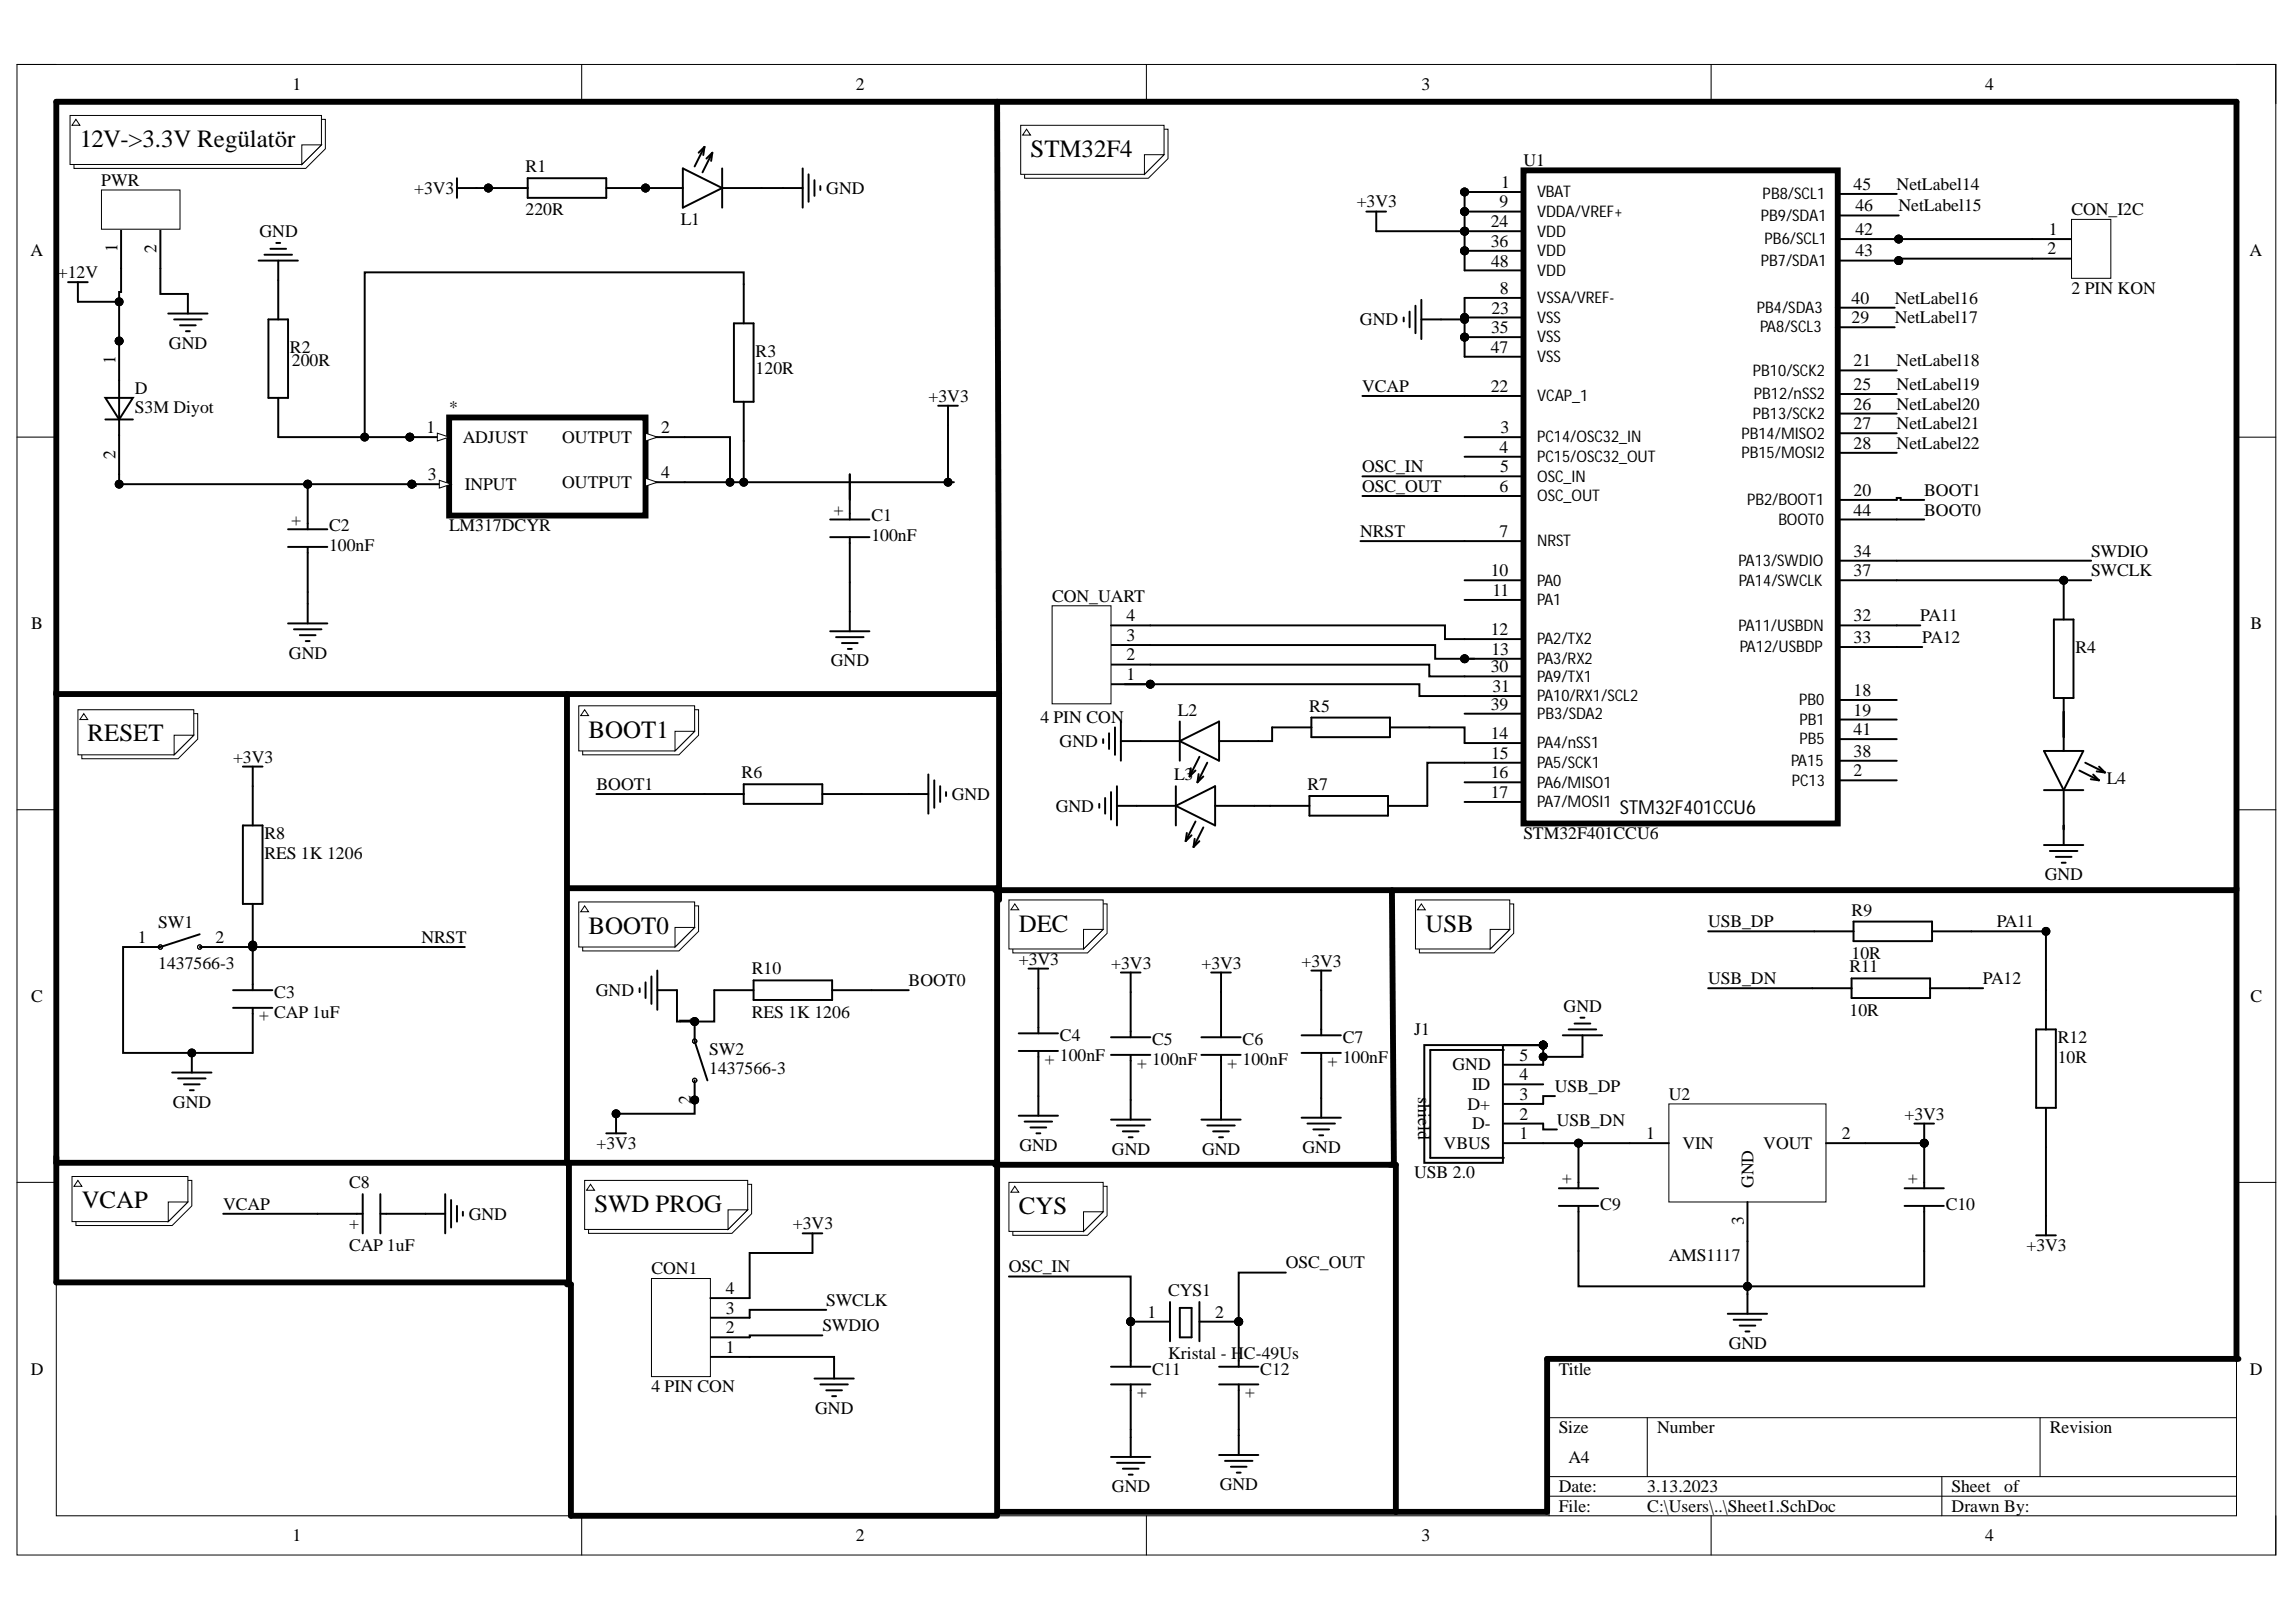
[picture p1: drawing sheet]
<svg xmlns="http://www.w3.org/2000/svg" width="297mm" height="210mm" viewBox="0 0 297 210" stroke-linecap="round" stroke-linejoin="round" font-family="sans-serif">
<defs><g id="words">
<g font-size="3.2">
<text x="10.3" y="19">12V-&gt;3.3V Regülatör</text>
<text x="133.3" y="20.3">STM32F4</text>
<text x="11.3" y="95.9">RESET</text>
<text x="76.2" y="95.4">BOOT1</text>
<text x="76.2" y="120.8">BOOT0</text>
<text x="131.8" y="120.6">DEC</text>
<text x="184.4" y="120.6">USB</text>
<text x="10.6" y="156.3">VCAP</text>
<text x="76.9" y="156.8">SWD PROG</text>
<text x="131.8" y="157.1">CYS</text>
</g>
<text font-size="2.5" x="209.6" y="105.4">STM32F401CCU6</text>
<g font-size="2.3">
<text x="37.8" y="11.6">1</text>
<text x="110.7" y="11.6">2</text>
<text x="183.9" y="11.6">3</text>
<text x="256.8" y="11.6">4</text>
<text x="68" y="22.3">R1</text>
<text x="197.1" y="21.5">U1</text>
<text x="13.1" y="24.1">PWR</text>
<text x="53.6" y="25.1">+3V3</text>
<text x="68" y="27.9">220R</text>
<text x="88.1" y="29.1">L1</text>
<text x="106.9" y="25.1">GND</text>
<text x="175.5" y="26.9">+3V3</text>
<text x="192.9" y="29.4">24</text>
<text x="194" y="26.9">9</text>
<text x="194.2" y="24.3">1</text>
<text x="239.8" y="24.6">45</text>
<text x="240" y="27.4">46</text>
<text x="245.4" y="24.6">NetLabel14</text>
<text x="245.6" y="27.4">NetLabel15</text>
<text x="268" y="27.9">CON_I2C</text>
<text x="3.9" y="33.2">A</text>
<text x="15.2" y="32.6" transform="rotate(-90 15.2 32.6)">1</text>
<text x="20.3" y="32.7" transform="rotate(-90 20.3 32.7)">2</text>
<text x="33.6" y="30.7">GND</text>
<text x="192.9" y="31.9">36</text>
<text x="192.9" y="34.5">48</text>
<text x="240" y="30.4">42</text>
<text x="240" y="33.2">43</text>
<text x="264.9" y="32.9">2</text>
<text x="265.1" y="30.4">1</text>
<text x="291" y="33.2">A</text>
<text x="7.5" y="36">+12V</text>
<text x="192.9" y="40.6">23</text>
<text x="194" y="38">8</text>
<text x="239.5" y="41.8">29</text>
<text x="239.5" y="39.3">40</text>
<text x="245.1" y="39.3">NetLabel16</text>
<text x="245.1" y="41.8">NetLabel17</text>
<text x="268" y="38">2 PIN KON</text>
<text x="14.9" y="47.2" transform="rotate(-90 14.9 47.2)">1</text>
<text x="21.9" y="45.1">GND</text>
<text x="37.5" y="45.6">R2</text>
<text x="37.8" y="47.4">200R</text>
<text x="97.8" y="46.2">R3</text>
<text x="175.9" y="42.1">GND</text>
<text x="192.9" y="45.6">47</text>
<text x="192.9" y="43.1">35</text>
<text x="239.8" y="47.4">21</text>
<text x="245.4" y="47.4">NetLabel18</text>
<text x="17.5" y="51">D</text>
<text x="17.5" y="53.5">S3M Diyot</text>
<text x="58.1" y="53.5">*</text>
<text x="97.8" y="48.4">120R</text>
<text x="120.1" y="52">+3V3</text>
<text x="176.2" y="50.7">VCAP</text>
<text x="192.9" y="50.7">22</text>
<text x="239.8" y="50.5">25</text>
<text x="239.8" y="53">26</text>
<text x="245.4" y="50.5">NetLabel19</text>
<text x="245.4" y="53">NetLabel20</text>
<text x="14.9" y="59.4" transform="rotate(-90 14.9 59.4)">2</text>
<text x="55.2" y="56">1</text>
<text x="59.9" y="57.3">ADJUST</text>
<text x="72.7" y="57.3">OUTPUT</text>
<text x="85.5" y="56">2</text>
<text x="194" y="58.6">4</text>
<text x="194.1" y="56">3</text>
<text x="239.8" y="55.5">27</text>
<text x="239.8" y="58.1">28</text>
<text x="245.4" y="55.5">NetLabel21</text>
<text x="245.4" y="58.1">NetLabel22</text>
<text x="55.4" y="62.2">3</text>
<text x="60.1" y="63.4">INPUT</text>
<text x="72.7" y="63.2">OUTPUT</text>
<text x="85.5" y="61.9">4</text>
<text x="107.9" y="65.5" transform="rotate(90 107.9 65.5)">+</text>
<text x="176.2" y="61.1">OSC_IN</text>
<text x="176.2" y="63.7">OSC_OUT</text>
<text x="194" y="63.7">6</text>
<text x="194.1" y="61.1">5</text>
<text x="239.8" y="64.2">20</text>
<text x="248.9" y="64.2">BOOT1</text>
<text x="37.8" y="66.7" transform="rotate(90 37.8 66.7)">+</text>
<text x="42.6" y="68.7">C2</text>
<text x="42.6" y="71.3">100nF</text>
<text x="58.1" y="68.7">LM317DCYR</text>
<text x="112.7" y="67.5">C1</text>
<text x="112.7" y="70">100nF</text>
<text x="176" y="69.5">NRST</text>
<text x="194" y="69.5">7</text>
<text x="239.8" y="66.7">44</text>
<text x="248.9" y="66.7">BOOT0</text>
<text x="136.1" y="77.9">CON_UART</text>
<text x="192.9" y="74.6">10</text>
<text x="193.1" y="77.1">11</text>
<text x="239.8" y="72">34</text>
<text x="239.8" y="74.6">37</text>
<text x="270.5" y="74.6">SWCLK</text>
<text x="270.5" y="72">SWDIO</text>
<text x="4" y="81.4">B</text>
<text x="145.8" y="82.9">3</text>
<text x="145.8" y="80.4">4</text>
<text x="192.9" y="82.2">12</text>
<text x="239.8" y="80.4">32</text>
<text x="239.8" y="83.2">33</text>
<text x="248.4" y="80.4">PA11</text>
<text x="248.7" y="83.2">PA12</text>
<text x="291.2" y="81.4">B</text>
<text x="37.4" y="85.2">GND</text>
<text x="107.5" y="86.2">GND</text>
<text x="145.8" y="88">1</text>
<text x="145.8" y="85.5">2</text>
<text x="192.9" y="87">30</text>
<text x="192.9" y="84.7">13</text>
<text x="193.1" y="89.6">31</text>
<text x="268.5" y="84.5">R4</text>
<text x="134.6" y="93.6">4 PIN CON</text>
<text x="152.4" y="92.6">L2</text>
<text x="169.4" y="92.1">R5</text>
<text x="192.9" y="95.7">14</text>
<text x="192.9" y="91.9">39</text>
<text x="239.8" y="90.1">18</text>
<text x="239.8" y="92.6">19</text>
<text x="239.8" y="95.1">41</text>
<text x="30.1" y="98.7">+3V3</text>
<text x="95.9" y="100.7">R6</text>
<text x="137.1" y="96.7">GND</text>
<text x="151.9" y="101">L3</text>
<text x="192.9" y="100.7">16</text>
<text x="192.9" y="98.2">15</text>
<text x="239.8" y="100.5">2</text>
<text x="239.8" y="97.9">38</text>
<text x="272.6" y="101.5">L4</text>
<text x="77.2" y="102.2">BOOT1</text>
<text x="123.1" y="103.5">GND</text>
<text x="136.6" y="105">GND</text>
<text x="169.1" y="102.2">R7</text>
<text x="192.9" y="103.3">17</text>
<text x="34.2" y="108.6">R8</text>
<text x="34.2" y="111.1">RES 1K 1206</text>
<text x="197.1" y="108.6">STM32F401CCU6</text>
<text x="264.5" y="113.9">GND</text>
<text x="239.5" y="118.5">R9</text>
<text x="17.8" y="122">1</text>
<text x="20.5" y="120.1">SW1</text>
<text x="20.5" y="125.3">1437566-3</text>
<text x="27.9" y="122">2</text>
<text x="54.5" y="122">NRST</text>
<text x="131.8" y="124.8">+3V3</text>
<text x="143.8" y="125.3">+3V3</text>
<text x="155.4" y="125.3">+3V3</text>
<text x="168.4" y="125.1">+3V3</text>
<text x="221" y="120">USB_DP</text>
<text x="239.3" y="125.8">R11</text>
<text x="239.5" y="124.1">10R</text>
<text x="258.3" y="120">PA11</text>
<text x="4" y="129.6">C</text>
<text x="35.5" y="129.1">C3</text>
<text x="35.5" y="131.7">CAP 1uF</text>
<text x="77.1" y="128.9">GND</text>
<text x="97.3" y="126.1">R10</text>
<text x="97.3" y="131.7">RES 1K 1206</text>
<text x="117.6" y="127.6">BOOT0</text>
<text x="202.3" y="130.9">GND</text>
<text x="221" y="127.4">USB_DN</text>
<text x="239.3" y="131.4">10R</text>
<text x="256.5" y="127.4">PA12</text>
<text x="291.2" y="129.6">C</text>
<text x="34.7" y="132.2" transform="rotate(-90 34.7 132.2)">+</text>
<text x="89.4" y="132.7" transform="rotate(-90 89.4 132.7)">1</text>
<text x="91.8" y="136.5">SW2</text>
<text x="136.4" y="137.8" transform="rotate(-90 136.4 137.8)">+</text>
<text x="137.1" y="134.7">C4</text>
<text x="137.1" y="137.3">100nF</text>
<text x="149.1" y="135.2">C5</text>
<text x="149.1" y="137.8">100nF</text>
<text x="160.8" y="135.2">C6</text>
<text x="160.8" y="137.8">100nF</text>
<text x="173.7" y="135">C7</text>
<text x="173.7" y="137.5">100nF</text>
<text x="183" y="134">J1</text>
<text x="196.6" y="137.3">5</text>
<text x="266.2" y="135">R12</text>
<text x="266.2" y="137.5">10R</text>
<text x="22.4" y="143.4">GND</text>
<text x="89.4" y="142.9" transform="rotate(-90 89.4 142.9)">2</text>
<text x="91.8" y="139">1437566-3</text>
<text x="148.3" y="138.3" transform="rotate(-90 148.3 138.3)">+</text>
<text x="160" y="138.3" transform="rotate(-90 160 138.3)">+</text>
<text x="173" y="138.1" transform="rotate(-90 173 138.1)">+</text>
<text x="183.5" y="142" transform="rotate(90 183.5 142)">shield</text>
<text x="187.9" y="138.5">GND</text>
<text x="189.9" y="143.6">D+</text>
<text x="190.4" y="141.1">ID</text>
<text x="196.6" y="142.4">3</text>
<text x="196.6" y="139.8">4</text>
<text x="201.1" y="141.3">USB_DP</text>
<text x="215.9" y="142.4">U2</text>
<text x="77.2" y="148.7">+3V3</text>
<text x="131.9" y="149">GND</text>
<text x="143.9" y="149.5">GND</text>
<text x="155.5" y="149.5">GND</text>
<text x="168.5" y="149.2">GND</text>
<text x="186.8" y="148.7">VBUS</text>
<text x="190.4" y="146.2">D-</text>
<text x="196.6" y="147.4">1</text>
<text x="196.6" y="144.9">2</text>
<text x="201.4" y="145.7">USB_DN</text>
<text x="213" y="147.4">1</text>
<text x="217.7" y="148.7">VIN</text>
<text x="228.1" y="148.7">VOUT</text>
<text x="238.3" y="147.4">2</text>
<text x="246.4" y="144.9">+3V3</text>
<text x="45.2" y="153.8">C8</text>
<text x="183" y="152.5">USB 2.0</text>
<text x="202.2" y="152" transform="rotate(90 202.2 152)">+</text>
<text x="226.9" y="153.8" transform="rotate(-90 226.9 153.8)">GND</text>
<text x="246.9" y="152" transform="rotate(90 246.9 152)">+</text>
<text x="28.9" y="156.6">VCAP</text>
<text x="45.2" y="159.1">+</text>
<text x="45.2" y="161.9">CAP 1uF</text>
<text x="60.6" y="157.8">GND</text>
<text x="102.6" y="159.1">+3V3</text>
<text x="207" y="156.6">C9</text>
<text x="225.6" y="158.5" transform="rotate(-90 225.6 158.5)">3</text>
<text x="251.7" y="156.6">C10</text>
<text x="262.2" y="161.9">+3V3</text>
<text x="84.3" y="164.9">CON1</text>
<text x="93.9" y="167.4">4</text>
<text x="130.5" y="164.7">OSC_IN</text>
<text x="151.1" y="167.7">CYS1</text>
<text x="166.3" y="164.2">OSC_OUT</text>
<text x="215.9" y="163.1">AMS1117</text>
<text x="93.9" y="172.6">2</text>
<text x="93.9" y="170">3</text>
<text x="106.4" y="172.3">SWDIO</text>
<text x="106.9" y="169">SWCLK</text>
<text x="148.5" y="170.5">1</text>
<text x="157.2" y="170.5">2</text>
<text x="4" y="177.9">D</text>
<text x="93.9" y="175.1">1</text>
<text x="149.1" y="177.9">C11</text>
<text x="151.1" y="175.9">Kristal - HC-49Us</text>
<text x="163" y="177.9">C12</text>
<text x="201.7" y="177.9">Title</text>
<text x="223.6" y="174.6">GND</text>
<text x="291.1" y="177.9">D</text>
<text x="84.3" y="180.2">4 PIN CON</text>
<text x="105.5" y="182.9">GND</text>
<text x="148.3" y="180.9" transform="rotate(-90 148.3 180.9)">+</text>
<text x="162.3" y="180.9" transform="rotate(-90 162.3 180.9)">+</text>
<text x="201.7" y="185.5">Size</text>
<text x="214.4" y="185.5">Number</text>
<text x="265.2" y="185.5">Revision</text>
<text x="202.9" y="189.3">A4</text>
<text x="143.9" y="193.1">GND</text>
<text x="157.8" y="192.8">GND</text>
<text x="201.7" y="193.1">Date:</text>
<text x="201.7" y="195.6">File:</text>
<text x="213.1" y="193.1">3.13.2023</text>
<text x="213.1" y="195.6">C:\Users\..\Sheet1.SchDoc</text>
<text x="252.5" y="193.1">Sheet</text>
<text x="252.5" y="195.6">Drawn By:</text>
<text x="259.3" y="193.1">of</text>
<text x="37.8" y="199.5">1</text>
<text x="110.7" y="199.5">2</text>
<text x="183.9" y="199.5">3</text>
<text x="256.8" y="199.5">4</text>
</g>
<g font-size="2.1">
<text x="198.9" y="25.5">VBAT</text>
<text x="198.9" y="28.1">VDDA/VREF+</text>
<text x="227.8" y="28.6">PB9/SDA1</text>
<text x="228" y="25.8">PB8/SCL1</text>
<text x="198.9" y="30.6">VDD</text>
<text x="198.9" y="33.1">VDD</text>
<text x="198.9" y="35.7">VDD</text>
<text x="227.8" y="34.4">PB7/SDA1</text>
<text x="228.3" y="31.6">PB6/SCL1</text>
<text x="198.9" y="39.2">VSSA/VREF-</text>
<text x="198.9" y="41.8">VSS</text>
<text x="227.3" y="40.5">PB4/SDA3</text>
<text x="198.9" y="44.3">VSS</text>
<text x="198.9" y="46.8">VSS</text>
<text x="227.7" y="43">PA8/SCL3</text>
<text x="198.9" y="51.9">VCAP_1</text>
<text x="226.8" y="48.6">PB10/SCK2</text>
<text x="226.9" y="51.7">PB12/nSS2</text>
<text x="198.9" y="57.3">PC14/OSC32_IN</text>
<text x="198.9" y="59.8">PC15/OSC32_OUT</text>
<text x="225.3" y="56.8">PB14/MISO2</text>
<text x="225.3" y="59.3">PB15/MOSI2</text>
<text x="226.8" y="54.2">PB13/SCK2</text>
<text x="198.9" y="62.3">OSC_IN</text>
<text x="198.9" y="64.9">OSC_OUT</text>
<text x="226.1" y="65.4">PB2/BOOT1</text>
<text x="198.9" y="70.7">NRST</text>
<text x="230.1" y="67.9">BOOT0</text>
<text x="198.9" y="75.8">PA0</text>
<text x="224.9" y="73.2">PA13/SWDIO</text>
<text x="225" y="75.8">PA14/SWCLK</text>
<text x="198.9" y="78.3">PA1</text>
<text x="198.9" y="83.4">PA2/TX2</text>
<text x="224.9" y="81.6">PA11/USBDN</text>
<text x="198.9" y="85.9">PA3/RX2</text>
<text x="198.9" y="88.2">PA9/TX1</text>
<text x="225.1" y="84.4">PA12/USBDP</text>
<text x="198.9" y="90.8">PA10/RX1/SCL2</text>
<text x="198.9" y="93">PB3/SDA2</text>
<text x="232.8" y="91.3">PB0</text>
<text x="232.8" y="93.8">PB1</text>
<text x="198.9" y="96.8">PA4/nSS1</text>
<text x="198.9" y="99.4">PA5/SCK1</text>
<text x="198.9" y="101.9">PA6/MISO1</text>
<text x="231.7" y="99.1">PA15</text>
<text x="231.8" y="101.7">PC13</text>
<text x="232.8" y="96.3">PB5</text>
<text x="198.9" y="104.5">PA7/MOSI1</text>
</g>
</g></defs>
<path d="M2.2 8.3h292.2v192.9h-292.2z" fill="none" stroke="#000" stroke-width=".13"/>
<path d="M7.3 13.4h282v182.8h-282z" fill-rule="evenodd" fill="#fff"/>
<g fill="none" stroke="#000" stroke-width=".13">
<path d="M2.2 8.3h5.1M7.3 13.4h282v182.8h-282zM75.3 8.3v5.1M148.3 8.3v5.1M221.4 8.3v5.1M289.3 8.3h5.1v5.1M2.2 56.6h5.1M289.3 56.6h5.1M2.2 104.8h5.1M289.3 104.8h5.1M2.2 153h5.1M289.3 153h5.1"/>
<path d="M289.3 175.9h-88.9v20.3M75.3 196.2v5M148.3 196.2v5M200.4 183.5h88.9M200.4 191.1h88.9M200.4 193.6h88.9M213.1 183.5v7.6M221.4 196.2v5M251.2 191.1v5.1M263.9 183.5v7.6M294.4 196.2v5"/>
<circle cx="199.6" cy="135.2" r=".51"/>
</g>
<circle cx="199.6" cy="135.2" r=".51" fill="#000"/>
<path d="M184.3 135.2h10.1v15.3h-10.1z" fill-rule="evenodd" fill="#fff"/>
<g fill="none" stroke="#000" stroke-width=".25">
<path d="M8.8 36.5h2.5M10.1 36.5v2.6M33.5 33.7h5M34.2 33h3.6M35 32.2h2M35.7 31.4h.6M36 33.7v2.6M59.1 24.3h2.6M59.1 23.1v2.5M101.3 24.3h2.5M103.8 21.8v5.1M104.6 22.6v3.5"/>
<path d="M105.4 23.3v2M106.1 24.1v.5M176.8 27.4h2.5M178 27.4v2.5M183.1 39.6v3.5M183.9 38.8v5.1M121.4 52.5h2.5M122.6 52.5v2.5M181.6 41.1v.5M182.4 40.3v2.1M183.9 41.3h2.5M39.8 78.1v2.6"/>
<path d="M109.9 79.2v2.5M31.4 99.2h2.6M32.7 99.2v7.6M37.3 80.7h5M38 81.4h3.6M38.8 82.2h2M39.6 83h.5M107.4 81.7h5.1M108.2 82.5h3.5M108.9 83.2h2.1M109.7 84h.5M31.4 106.8h2.6v10.2h-2.6z"/>
<path d="M32.7 117v5M91.1 102.8h5.1M96.2 101.5h10.2v2.5h-10.2zM106.4 102.8h5.1M117.6 102.8h2.5M120.1 100.2v5.1M120.9 101v3.5M121.6 101.7v2.1M122.4 102.5v.5M22.3 138.8h5.1M23 139.6h3.6M24.8 136.3v2.5"/>
<path d="M25.8 120.9l-5 1.7h-2.6M25.8 122.6h2.6M30.2 130.4h5M30.2 128.1h5M32.7 122.3v5.8M32.7 130.4v5.9M82.8 127.9v.5M83.5 127.1v2.1M84.3 126.4v3.5M85 128.1h2.6M85 125.6v5.1M89.9 132.2v2.5l1.6 5.1"/>
<path d="M89.9 139.8v2.6M92.4 128.1h5.1M97.5 126.9h10.2v2.5h-10.2zM107.7 128.1h5M184.3 135.2h10.1v15.3h-10.1zM194.6 135.9h-9.6v13.9h9.6M194.6 137.8h5M194.6 135.2h5M23.8 140.3h2M24.6 141.1h.5M78.4 146.7h2.6M79.7 144.1v2.6"/>
<path d="M194.6 147.9h5M194.6 145.4h5M194.6 142.9h5M194.6 140.3h5"/>
</g>
<g fill="#000">
<circle cx="189.5" cy="24.8" r=".51"/>
<circle cx="189.5" cy="29.9" r=".51"/>
<circle cx="189.5" cy="27.4" r=".51"/>
<circle cx="189.5" cy="32.5" r=".51"/>
<circle cx="245.6" cy="30.9" r=".51"/>
<circle cx="245.6" cy="33.7" r=".51"/>
<circle cx="189.5" cy="41.1" r=".51"/>
<circle cx="189.5" cy="43.6" r=".51"/>
<circle cx="189.5" cy="85.2" r=".51"/>
<circle cx="24.8" cy="136.3" r=".51"/>
<circle cx="32.7" cy="122.3" r=".51"/>
<circle cx="89.9" cy="132.2" r=".51"/>
<circle cx="199.6" cy="135.2" r=".51"/>
<circle cx="79.7" cy="144.1" r=".51"/>
<circle cx="89.9" cy="142.4" r=".51"/>
</g>
<g fill="none" stroke="#000" stroke-width=".13">
<circle cx="189.5" cy="24.8" r=".51"/>
<circle cx="189.5" cy="29.9" r=".51"/>
<circle cx="189.5" cy="27.4" r=".51"/>
<circle cx="189.5" cy="32.5" r=".51"/>
<circle cx="245.6" cy="30.9" r=".51"/>
<circle cx="245.6" cy="33.7" r=".51"/>
<circle cx="189.5" cy="41.1" r=".51"/>
<circle cx="189.5" cy="43.6" r=".51"/>
<circle cx="189.5" cy="85.2" r=".51"/>
<circle cx="20.7" cy="122.6" r=".28"/>
<circle cx="20.8" cy="122.6" r=".28"/>
<circle cx="24.8" cy="136.3" r=".51"/>
<circle cx="25.8" cy="122.6" r=".28"/>
<circle cx="32.7" cy="122.3" r=".51"/>
<circle cx="89.9" cy="132.2" r=".51"/>
<circle cx="89.9" cy="134.7" r=".28"/>
<circle cx="89.9" cy="139.8" r=".28"/>
<circle cx="199.6" cy="135.2" r=".51"/>
<circle cx="79.7" cy="144.1" r=".51"/>
<circle cx="89.9" cy="142.4" r=".51"/>
</g>
<path d="M7.3 89.8h122l-.3-76.6h-121.7v137.3h121.7v-35.6h-55.4M73.4 89.8v60.7M129.3 89.6v26.9" fill="none" stroke="#000" stroke-width=".76"/>
<path d="M197.1 22h40.7v84.6h-40.7z" fill-rule="evenodd" fill="#fff"/>
<path d="M197.1 22h40.7v84.6h-40.7zM7.3 149.7v16.3h66.3v-15.5h-.2M129 150.2v45.7M73.4 166.2h.5v30h55.1" fill="none" stroke="#000" stroke-width=".76"/>
<g fill="none" stroke="#000" stroke-width=".25">
<path d="M189.5 24.8h7.6M189.5 38.6h7.6M189.5 27.4h7.6M189.5 29.9h7.6M189.5 32.5h7.6M189.5 35h7.6M237.5 39.8h7.6M237.8 25.1h7.6M238 30.9h7.6M238 33.7h7.6M238 27.9h7.6M189.5 56.6h7.6"/>
<path d="M189.5 59.1h7.6M189.5 51.2h7.6M189.5 41.1h7.6M189.5 43.6h7.6M189.5 46.2h7.6M237.5 42.4h7.6M237.8 47.9h7.6M237.8 51h7.6M237.8 53.5h7.6M237.8 56.1h7.6M237.8 58.6h7.6M189.5 61.6h7.6"/>
<path d="M189.5 64.2h7.6M189.5 70h7.6M189.5 75.1h7.6M189.5 77.6h7.6M237.8 75.1h7.6M237.8 64.7h7.6M237.8 72.6h7.6M237.8 67.2h7.6M189.5 82.7h7.6M189.5 85.3h7.6M189.5 96.2h7.6M189.5 98.7h7.6"/>
<path d="M189.5 87.5h7.6M189.5 90.1h7.6M189.5 92.4h7.6M237.8 90.6h7.6M237.8 93.1h7.6M237.8 80.9h7.6M237.8 83.7h7.6M237.8 98.4h7.6M237.8 95.7h7.6M189.5 101.2h7.6M189.5 103.8h7.6M237.8 101h7.6"/>
<path d="M41.1 157.1h5.8M46.9 154.5v5.1M49.2 157.1h8.4M49.2 154.5v5.1M57.6 154.5v5.1M58.4 155.3v3.5M59.1 156.1v2M59.9 156.8v.5M91.9 170.5h5.1M91.9 175.6h5.1M91.9 173.1h5.1"/>
</g>
<g fill="#000">
<circle cx="189.5" cy="24.8" r=".51"/>
<circle cx="189.5" cy="29.9" r=".51"/>
<circle cx="189.5" cy="27.4" r=".51"/>
<circle cx="189.5" cy="32.5" r=".51"/>
<circle cx="245.6" cy="30.9" r=".51"/>
<circle cx="245.6" cy="33.7" r=".51"/>
<circle cx="189.5" cy="41.1" r=".51"/>
<circle cx="189.5" cy="43.6" r=".51"/>
<circle cx="189.5" cy="85.2" r=".51"/>
</g>
<g fill="none" stroke="#000" stroke-width=".13">
<circle cx="189.5" cy="24.8" r=".51"/>
<circle cx="189.5" cy="29.9" r=".51"/>
<circle cx="189.5" cy="27.4" r=".51"/>
<circle cx="189.5" cy="32.5" r=".51"/>
<circle cx="245.6" cy="30.9" r=".51"/>
<circle cx="245.6" cy="33.7" r=".51"/>
<circle cx="189.5" cy="41.1" r=".51"/>
<circle cx="189.5" cy="43.6" r=".51"/>
<circle cx="189.5" cy="85.2" r=".51"/>
</g>
<path d="M84.3 165.5h7.6v12.6h-7.6z" fill-rule="evenodd" fill="#fff"/>
<g fill="none" stroke="#000" stroke-width=".13">
<path d="M84.3 165.5h7.6v12.6h-7.6z"/>
<circle cx="146.3" cy="171" r=".51"/>
<circle cx="160.3" cy="171" r=".51"/>
</g>
<g fill="none" stroke="#000" stroke-width=".25">
<path d="M103.8 159.6h2.6M105.1 159.6v2.5M180.1 150.7h.2M91.9 168h5.1M105.4 178.4h5.1M106.1 179.2h3.6M106.9 179.9h2M107.9 175.9v2.5M143.7 179.2h5.1M143.7 176.9h5.1M146.3 179.2v5.8M151.4 171h-5.1v5.9"/>
<path d="M151.4 168.5v5.1M152.6 169.3h1.6v3.8h-1.6zM155.2 171h5.1v5.9M155.2 168.5v5.1M157.7 179.2h5.1M157.7 176.9h5.1M160.3 179.2v5.8M107.7 180.7h.5M143.7 188.5h5.1M144.5 189.3h3.6M145.3 190.1h2M146 190.8h.5"/>
<path d="M146.3 186v2.5M157.7 188.3h5.1M158.5 189.1h3.5M159.2 189.8h2.1M160 190.6h.5M160.3 185.8v2.5"/>
</g>
<path d="M129 13.2h160.3v101.7M128.7 115.2h160.6M180.1 115.2l.2 35.5M128.7 150.7h51.9v45h-51.3" fill="none" stroke="#000" stroke-width=".76"/>
<g fill="#000">
<circle cx="146.3" cy="171" r=".51"/>
<circle cx="160.3" cy="171" r=".51"/>
</g>
<path d="M215.9 142.9h20.3v12.6h-20.3z" fill-rule="evenodd" fill="#fff"/>
<g fill="none" stroke="#000" stroke-width=".13">
<path d="M215.9 142.9h20.3v12.6h-20.3z"/>
<circle cx="148.8" cy="88.5" r=".51"/>
<circle cx="204.2" cy="147.9" r=".51"/>
<circle cx="248.9" cy="147.9" r=".51"/>
</g>
<g fill="none" stroke="#000" stroke-width=".25">
<path d="M143.7 88.5h5.1M143.7 86h5.1M143.7 83.5h5.1M239.8 119.3h10.2v2.5h-10.2zM131.8 136h5.1M131.8 133.7h5.1M133.1 125.3h2.5M134.3 125.3v8.4M134.3 136v8.4M143.7 136.5h5.1M143.7 134.2h5.1M145 125.9h2.6"/>
<path d="M146.3 125.9v8.3M146.3 136.5v8.4M155.4 136.5h5.1M155.4 134.2h5.1M156.7 125.9h2.5M158 125.9v8.3M158 136.5v8.4M168.4 134h5.1M168.4 136.3h5.1M169.7 125.6h2.5M170.9 125.6v8.4M170.9 136.3v8.3"/>
<path d="M202.2 134h5.1M202.9 133.2h3.6M203.7 132.5h2M204.5 131.7h.5M204.7 134v2.5M234.5 127.9h5M234.7 120.5h5.1M239.5 126.6h10.2v2.6h-10.2zM249.7 127.9h5.1M250 120.5h5M263.4 133.2h2.6v10.2h-2.6zM264.7 128.1v5.1"/>
<path d="M131.8 144.4h5.1M132.6 145.1h3.5M133.3 145.9h2.1M134.1 146.7h.5M143.7 144.9h5.1M144.5 145.7h3.6M145.3 146.4h2M146 147.2h.5M155.4 144.9h5.1M156.2 145.7h3.5M156.9 146.4h2.1M157.7 147.2h.5"/>
<path d="M168.4 144.6h5.1M169.1 145.4h3.6M169.9 146.2h2M170.7 146.9h.5M201.7 153.8h5.1M201.7 156.1h5.1M204.2 147.9v5.9M204.2 156.1v5.8M210.8 147.9h5.1M226.1 155.5v5.1M236.2 147.9h5.1M246.4 153.8h5.1"/>
<path d="M246.4 156.1h5.1M247.7 145.4h2.5M248.9 145.4v8.4M248.9 156.1v5.8M263.4 159.9h2.6M264.7 143.4v5M264.7 157.3v2.6M223.5 170h5.1M224.3 170.8h3.5M225.1 171.5h2M225.8 172.3h.5M226.1 167.5v2.5"/>
</g>
<g fill="#000">
<circle cx="148.8" cy="88.5" r=".51"/>
<circle cx="204.2" cy="147.9" r=".51"/>
<circle cx="248.9" cy="147.9" r=".51"/>
</g>
<path d="M136.1 78.4h7.6v12.7h-7.6z" fill-rule="evenodd" fill="#fff"/>
<path d="M136.1 78.4h7.6v12.7h-7.6z" fill="none" stroke="#000" stroke-width=".13"/>
<path d="M15.7 29.7v5M20.7 29.7v5M143.7 80.9h5.1" fill="none" stroke="#000" stroke-width=".25"/>
<path d="M13.1 24.6h10.2v5.1h-10.2z" fill-rule="evenodd" fill="#fff"/>
<path d="M13.1 24.6h10.2v5.1h-10.2z" fill="none" stroke="#000" stroke-width=".13"/>
<path d="M24.3 38v2.6M262.9 30.9h5.1M262.9 33.5h5.1M21.8 40.6h5M22.5 41.3h3.6M23.3 42.1h2M24.1 42.9h.5" fill="none" stroke="#000" stroke-width=".25"/>
<path d="M268 28.4h5.1v7.6h-5.1z" fill-rule="evenodd" fill="#fff"/>
<g fill="none" stroke="#000" stroke-width=".13">
<path d="M268 28.4h5.1v7.6h-5.1z"/>
<circle cx="53" cy="56.6" r=".51"/>
<circle cx="53.3" cy="62.7" r=".51"/>
<circle cx="267" cy="75.1" r=".51"/>
</g>
<g fill="none" stroke="#000" stroke-width=".25">
<path d="M267 75.1v5.1M142.7 95.7v.5M143.5 94.9v2M144.2 94.1v3.6M145 95.9h7.6M145 93.4v5M152.6 95.9l5.1-2.5v5zM152.6 93.4v5M154.1 99.4l-.2 1.1M154.7 99.7l-.8 .8M155.2 97.9l-1.3 2.6M156.2 98.7l-1.3 2.5"/>
<path d="M157.7 95.9h5.1M164.6 94.1h5.1M169.7 92.9h10.1v2.5h-10.1zM179.8 94.1h5.1M264.4 97.2h5.1l-2.5 5.1zM265.7 80.2h2.6v10.1h-2.6zM267 90.3v6.9M269 99.7l2.5 1.3M269.8 98.7l2.5 1.3M271.3 99.8l1 .2M271.6 99.2l.7 .8M142.2 104v.5"/>
<path d="M143 103.3v2M143.7 102.5v3.6M144.5 104.3h7.6M144.5 101.7v5.1M152.1 104.3l5.1-2.6v5.1zM152.1 101.7v5.1M153.5 107.8l-.1 1M154.2 108.1l-.8 .7M154.6 108.6l-.2 1M154.7 106.3l-1.3 2.5M155.1 100.2l-.2 1M155.2 108.9l-.8 .7"/>
<path d="M155.7 100.5l-.8 .7M155.7 107.1l-1.3 2.5M157.2 104.3h5.1M164.3 104.3h5.1M169.4 105.5v-2.5h10.2v2.6h-10.2M179.6 104.3h5.1M264.4 102.3h5.1M264.4 109.4h5.1M265.2 110.1h3.6M266 110.9h2M266.7 111.6h.5M267 102.3v7.1"/>
<path d="M270.5 100.8l1 .2M270.8 100.2l.7 .8"/>
</g>
<g fill="#000">
<circle cx="53" cy="56.6" r=".51"/>
<circle cx="53.3" cy="62.7" r=".51"/>
<circle cx="267" cy="75.1" r=".51"/>
</g>
<path d="M289.3 114.9v61M289.6 175.9h-89.4v19.8h-19.6" fill="none" stroke="#000" stroke-width=".76"/>
<path d="M58.1 54h25.4v12.7h-25.4z" fill-rule="evenodd" fill="#fff"/>
<path d="M58.1 54h25.4v12.7h-25.4z" fill="none" stroke="#000" stroke-width=".76"/>
<path d="M53 56.6h5.1" fill="none" stroke="#000" stroke-width=".25"/>
<path d="M56.6 56.1l1.5 .5-1.5 .5z" fill="#fff"/>
<g fill="none" stroke="#000" stroke-width=".13">
<path d="M56.6 56.1l1.5 .5-1.5 .5z"/>
<circle cx="53" cy="56.6" r=".51"/>
</g>
<circle cx="53" cy="56.6" r=".51" fill="#000"/>
<path d="M53.3 62.7h5.1" fill="none" stroke="#000" stroke-width=".25"/>
<path d="M56.8 62.1l1.6 .6-1.6 .5z" fill="#fff"/>
<g fill="none" stroke="#000" stroke-width=".13">
<path d="M56.8 62.1l1.6 .6-1.6 .5z"/>
<circle cx="53.3" cy="62.7" r=".51"/>
</g>
<circle cx="53.3" cy="62.7" r=".51" fill="#000"/>
<path d="M83.5 56.6h5.1" fill="none" stroke="#000" stroke-width=".25"/>
<path d="M83.5 56.1l1.5 .5-1.5 .5z" fill="#fff"/>
<path d="M83.5 56.1l1.5 .5-1.5 .5z" fill="none" stroke="#000" stroke-width=".13"/>
<path d="M83.5 62.4h5.1" fill="none" stroke="#000" stroke-width=".25"/>
<path d="M83.5 61.9l1.5 .5-1.5 .5z" fill="#fff"/>
<g fill="none" stroke="#000" stroke-width=".13">
<path d="M83.5 61.9l1.5 .5-1.5 .5z"/>
<circle cx="15.4" cy="44.1" r=".51"/>
</g>
<circle cx="15.4" cy="44.1" r=".51" fill="#000"/>
<path d="M15.4 44.1v5.1M15.4 56.3v5.1" fill="none" stroke="#000" stroke-width=".25"/>
<path d="M13.6 51.5h3.6l-1.8 2.8z" fill="#fff"/>
<g fill="none" stroke="#000" stroke-width=".25">
<path d="M91.1 19l-1.2 2.5M91.1 19l-.7 .8M91.1 19l-.1 1.1M92.2 19.8l-1.3 2.5M92.2 19.8l-.8 .7M92.2 19.8l-.2 1M10.1 39.1h5.3M15.7 34.7v3.1h-.3v6.6M20.7 34.7v3.3h3.6M36 36.3v5M61.7 24.3h1.7M63.2 24.3h5.1"/>
<path d="M68.3 23.1h10.1v2.5h-10.1zM78.4 24.3h9.9M83.3 24.3h.5M88.3 21.8l5.1 2.5-5.1 2.6zM93.4 24.3h7.9M93.4 21.8v5.1M178 29.9h11.5M189.5 24.6v10.4M189.5 38.6v7.6M245.1 30.9h17.8M262.9 33.5h-17.3v.2h-.2M13.6 51.5h3.6l-1.8 2.8z"/>
<path d="M13.6 54.3h3.6M15.4 49.2v7.1M34.7 41.3h2.6v10.2h-2.6zM36 51.5v5.1h17.5M88.6 56.6h5.8v5.8M94.9 41.8h2.6v10.2h-2.6zM96.2 41.8v-6.6h-49v21.4M96.2 52v10.4M122.6 55v7.4M176.3 51.2h13.2M186.4 41.3h3.1M15.2 62.7h38.6v.2"/>
<path d="M15.4 61.4v1.3M37.3 68.5h5M37.3 70.8h5M39.8 62.7v5.8M39.8 70.8v7.3M88.6 62.4h34.8M107.4 67.2h5.1M107.4 69.5h5.1M109.9 61.4v5.8M109.9 69.5v9.7M176 70h13.5M176.3 61.6h13.2"/>
<path d="M176.3 64.2h13.2M245.4 64.7v-.3h.5v.3h3M245.4 75.1h25.1M245.4 67.2h3.5M245.4 72.6h25.1M145.5 88.5h38.1v1.6h5.9M148.8 83.5h36.9v1.8h5M148.8 86h36.1v1.5h4.6M148.8 80.9h38.1v1.8h2.6M164.6 94.1v1.8h-1.8M184.9 94.1h4.6v2.1M189.5 98.7h-4.8v5.6"/>
<path d="M245.4 83.7h3.3M245.4 80.9h3M267 92.1v3.3M77.2 102.8h13.9M111.5 102.8h6.1M162.3 104.3h2M267 106.8v.5M18.2 122.6h-2.3v13.7h16.8M28.4 122.6h31.7M32.7 122v.6M87.6 128.1v4.1h4.8v-4.1M112.7 128.1h4.9"/>
<path d="M199.6 135.2v1.6h5.1v-.3M199.6 136.8v1M221 120.5h13.7M221 127.9h13.5M254.8 127.9h1.8M264.7 120.5v7.6M264.9 120.3v.2h-9.9M28.9 157.1h12.2M89.9 142.1v2h-10.5M199.6 147.9h11.2M199.6 145.4v.8h1.8M201.2 141.8h-1.6v1.1"/>
<path d="M241.3 147.9h7.6M264.7 148.4v8.9M97 175.6h10.9v.3M105.1 162.1h-8.1v5.9M106.4 172.8h-9.4v.3M106.9 169.5h-9.9v1M130.5 165.2h15.8v5.8M166.4 164.7h-6.1v6.3M204.2 161.9v4.6h44.7v-4.6M226.1 160.6v6.9M146.3 185v1M160.3 185v.8"/>
</g>
<g fill="#000">
<circle cx="15.4" cy="39.1" r=".51"/>
<circle cx="63.2" cy="24.3" r=".51"/>
<circle cx="83.5" cy="24.3" r=".51"/>
<circle cx="189.5" cy="24.8" r=".51"/>
<circle cx="189.5" cy="29.9" r=".51"/>
<circle cx="189.5" cy="27.4" r=".51"/>
<circle cx="189.5" cy="32.5" r=".51"/>
<circle cx="245.6" cy="30.9" r=".51"/>
<circle cx="245.6" cy="33.7" r=".51"/>
<circle cx="15.4" cy="44.1" r=".51"/>
<circle cx="47.2" cy="56.6" r=".51"/>
<circle cx="53" cy="56.6" r=".51"/>
<circle cx="189.5" cy="41.3" r=".51"/>
<circle cx="189.5" cy="41.1" r=".51"/>
<circle cx="189.5" cy="43.6" r=".51"/>
<circle cx="15.4" cy="62.7" r=".51"/>
<circle cx="39.8" cy="62.7" r=".51"/>
<circle cx="53.3" cy="62.7" r=".51"/>
<circle cx="94.4" cy="62.4" r=".51"/>
<circle cx="96.2" cy="62.4" r=".51"/>
<circle cx="122.6" cy="62.4" r=".51"/>
<circle cx="267" cy="75.1" r=".51"/>
<circle cx="148.8" cy="88.5" r=".51"/>
<circle cx="189.5" cy="85.2" r=".51"/>
<circle cx="24.8" cy="136.3" r=".51"/>
<circle cx="32.7" cy="122.6" r=".51"/>
<circle cx="32.7" cy="122.3" r=".51"/>
<circle cx="89.9" cy="132.2" r=".51"/>
<circle cx="199.6" cy="135.2" r=".51"/>
<circle cx="199.6" cy="136.8" r=".51"/>
<circle cx="264.7" cy="120.5" r=".51"/>
<circle cx="79.7" cy="144.1" r=".51"/>
<circle cx="89.9" cy="142.4" r=".51"/>
<circle cx="204.2" cy="147.9" r=".51"/>
<circle cx="248.9" cy="147.9" r=".51"/>
<circle cx="146.3" cy="171" r=".51"/>
<circle cx="160.3" cy="171" r=".51"/>
<circle cx="226.1" cy="166.5" r=".51"/>
</g>
<g fill="none" stroke="#000" stroke-width=".13">
<circle cx="15.4" cy="39.1" r=".51"/>
<circle cx="63.2" cy="24.3" r=".51"/>
<circle cx="83.5" cy="24.3" r=".51"/>
<circle cx="189.5" cy="24.8" r=".51"/>
<circle cx="189.5" cy="29.9" r=".51"/>
<circle cx="189.5" cy="27.4" r=".51"/>
<circle cx="189.5" cy="32.5" r=".51"/>
<circle cx="245.6" cy="30.9" r=".51"/>
<circle cx="245.6" cy="33.7" r=".51"/>
<circle cx="15.4" cy="44.1" r=".51"/>
<circle cx="47.2" cy="56.6" r=".51"/>
<circle cx="53" cy="56.6" r=".51"/>
<circle cx="189.5" cy="41.3" r=".51"/>
<circle cx="189.5" cy="41.1" r=".51"/>
<circle cx="189.5" cy="43.6" r=".51"/>
<circle cx="15.4" cy="62.7" r=".51"/>
<circle cx="39.8" cy="62.7" r=".51"/>
<circle cx="53.3" cy="62.7" r=".51"/>
<circle cx="94.4" cy="62.4" r=".51"/>
<circle cx="96.2" cy="62.4" r=".51"/>
<circle cx="122.6" cy="62.4" r=".51"/>
<circle cx="267" cy="75.1" r=".51"/>
<circle cx="148.8" cy="88.5" r=".51"/>
<circle cx="189.5" cy="85.2" r=".51"/>
<circle cx="24.8" cy="136.3" r=".51"/>
<circle cx="32.7" cy="122.6" r=".51"/>
<circle cx="32.7" cy="122.3" r=".51"/>
<circle cx="89.9" cy="132.2" r=".51"/>
<circle cx="199.6" cy="135.2" r=".51"/>
<circle cx="199.6" cy="136.8" r=".51"/>
<circle cx="264.7" cy="120.5" r=".51"/>
<circle cx="79.7" cy="144.1" r=".51"/>
<circle cx="89.9" cy="142.4" r=".51"/>
<circle cx="204.2" cy="147.9" r=".51"/>
<circle cx="248.9" cy="147.9" r=".51"/>
<circle cx="146.3" cy="171" r=".51"/>
<circle cx="160.3" cy="171" r=".51"/>
<circle cx="226.1" cy="166.5" r=".51"/>
</g>
<path d="M9.6 15.4h32.5v3.9l-2.5 2.5h-30z" fill-rule="evenodd" fill="#fff"/>
<path d="M9.6 15.4h32.5v3.9l-2.5 2.5h-30z" fill="none" stroke="#000" stroke-width=".13"/>
<path d="M9.1 14.9h32.5v3.8l-2.6 2.6h-29.9z" fill-rule="evenodd" fill="#fff"/>
<path d="M9.1 14.9h32.5v3.8l-2.6 2.6h-29.9z" fill="none" stroke="#000" stroke-width=".13"/>
<path d="M39 18.7h2.6l-2.6 2.6z" fill="#fff"/>
<path d="M39 18.7h2.6l-2.6 2.6z" fill="none" stroke="#000" stroke-width=".13"/>
<path d="M9.8 15.4l.5 .8h-1z" fill="#fff"/>
<path d="M9.8 15.4l.5 .8h-1z" fill="none" stroke="#000" stroke-width=".13"/>
<path d="M10.6 92.4h15v3.3l-2.6 2.5h-12.4z" fill-rule="evenodd" fill="#fff"/>
<path d="M10.6 92.4h15v3.3l-2.6 2.5h-12.4z" fill="none" stroke="#000" stroke-width=".13"/>
<path d="M10.1 91.8h15v3.3l-2.6 2.6h-12.4z" fill-rule="evenodd" fill="#fff"/>
<path d="M10.1 91.8h15v3.3l-2.6 2.6h-12.4z" fill="none" stroke="#000" stroke-width=".13"/>
<path d="M22.5 95.1h2.6l-2.6 2.6z" fill="#fff"/>
<path d="M22.5 95.1h2.6l-2.6 2.6z" fill="none" stroke="#000" stroke-width=".13"/>
<path d="M10.8 92.4l.5 .7h-1z" fill="#fff"/>
<path d="M10.8 92.4l.5 .7h-1z" fill="none" stroke="#000" stroke-width=".13"/>
<path d="M75.4 117.2h15v3.3l-2.6 2.6h-12.4z" fill-rule="evenodd" fill="#fff"/>
<path d="M75.4 117.2h15v3.3l-2.6 2.6h-12.4z" fill="none" stroke="#000" stroke-width=".13"/>
<path d="M74.9 116.7h15v3.3l-2.6 2.6h-12.4z" fill-rule="evenodd" fill="#fff"/>
<path d="M74.9 116.7h15v3.3l-2.6 2.6h-12.4z" fill="none" stroke="#000" stroke-width=".13"/>
<path d="M87.3 120h2.6l-2.6 2.6z" fill="#fff"/>
<path d="M87.3 120h2.6l-2.6 2.6z" fill="none" stroke="#000" stroke-width=".13"/>
<path d="M75.6 117.2l.5 .8h-1z" fill="#fff"/>
<path d="M75.6 117.2l.5 .8h-1z" fill="none" stroke="#000" stroke-width=".13"/>
<path d="M75.4 91.8h15v3.3l-2.6 2.6h-12.4z" fill-rule="evenodd" fill="#fff"/>
<path d="M75.4 91.8h15v3.3l-2.6 2.6h-12.4z" fill="none" stroke="#000" stroke-width=".13"/>
<path d="M74.9 91.3h15v3.3l-2.6 2.6h-12.4z" fill-rule="evenodd" fill="#fff"/>
<path d="M74.9 91.3h15v3.3l-2.6 2.6h-12.4z" fill="none" stroke="#000" stroke-width=".13"/>
<path d="M87.3 94.6h2.6l-2.6 2.6z" fill="#fff"/>
<path d="M87.3 94.6h2.6l-2.6 2.6z" fill="none" stroke="#000" stroke-width=".13"/>
<path d="M75.6 91.8l.5 .8h-1z" fill="#fff"/>
<path d="M75.6 91.8l.5 .8h-1z" fill="none" stroke="#000" stroke-width=".13"/>
<path d="M9.8 152.8h15v3.3l-2.5 2.5h-12.5z" fill-rule="evenodd" fill="#fff"/>
<path d="M9.8 152.8h15v3.3l-2.5 2.5h-12.5z" fill="none" stroke="#000" stroke-width=".13"/>
<path d="M9.3 152.3h15v3.2l-2.5 2.6h-12.5z" fill-rule="evenodd" fill="#fff"/>
<path d="M9.3 152.3h15v3.2l-2.5 2.6h-12.5z" fill="none" stroke="#000" stroke-width=".13"/>
<path d="M21.8 155.5h2.5l-2.5 2.6z" fill="#fff"/>
<path d="M21.8 155.5h2.5l-2.5 2.6z" fill="none" stroke="#000" stroke-width=".13"/>
<path d="M10.1 152.8l.5 .7h-1z" fill="#fff"/>
<path d="M10.1 152.8l.5 .7h-1z" fill="none" stroke="#000" stroke-width=".13"/>
<path d="M76.1 153.3h21.1v3.8l-2.5 2.5h-18.6z" fill-rule="evenodd" fill="#fff"/>
<path d="M76.1 153.3h21.1v3.8l-2.5 2.5h-18.6z" fill="none" stroke="#000" stroke-width=".13"/>
<path d="M75.6 152.8h21.1v3.8l-2.5 2.5h-18.6z" fill-rule="evenodd" fill="#fff"/>
<path d="M75.6 152.8h21.1v3.8l-2.5 2.5h-18.6z" fill="none" stroke="#000" stroke-width=".13"/>
<path d="M94.2 156.6h2.5l-2.5 2.5z" fill="#fff"/>
<path d="M94.2 156.6h2.5l-2.5 2.5z" fill="none" stroke="#000" stroke-width=".13"/>
<path d="M76.4 153.3l.5 .7h-1z" fill="#fff"/>
<path d="M76.4 153.3l.5 .7h-1z" fill="none" stroke="#000" stroke-width=".13"/>
<path d="M132.6 16.7h18.5v3.8l-2.5 2.6h-16z" fill-rule="evenodd" fill="#fff"/>
<path d="M132.6 16.7h18.5v3.8l-2.5 2.6h-16z" fill="none" stroke="#000" stroke-width=".13"/>
<path d="M132 16.2h18.6v3.8l-2.5 2.6h-16.1z" fill-rule="evenodd" fill="#fff"/>
<path d="M132 16.2h18.6v3.8l-2.5 2.6h-16.1z" fill="none" stroke="#000" stroke-width=".13"/>
<path d="M148.1 20h2.5l-2.5 2.6z" fill="#fff"/>
<path d="M148.1 20h2.5l-2.5 2.6z" fill="none" stroke="#000" stroke-width=".13"/>
<path d="M132.8 16.7l.5 .8h-1z" fill="#fff"/>
<path d="M132.8 16.7l.5 .8h-1z" fill="none" stroke="#000" stroke-width=".13"/>
<path d="M183.6 117h12.2v3.8l-2.5 2.5h-9.7z" fill-rule="evenodd" fill="#fff"/>
<path d="M183.6 117h12.2v3.8l-2.5 2.5h-9.7z" fill="none" stroke="#000" stroke-width=".13"/>
<path d="M183.1 116.5h12.2v3.8l-2.5 2.5h-9.7z" fill-rule="evenodd" fill="#fff"/>
<path d="M183.1 116.5h12.2v3.8l-2.5 2.5h-9.7z" fill="none" stroke="#000" stroke-width=".13"/>
<path d="M192.8 120.3h2.5l-2.5 2.5z" fill="#fff"/>
<path d="M192.8 120.3h2.5l-2.5 2.5z" fill="none" stroke="#000" stroke-width=".13"/>
<path d="M183.9 117l.5 .7h-1z" fill="#fff"/>
<path d="M183.9 117l.5 .7h-1z" fill="none" stroke="#000" stroke-width=".13"/>
<path d="M131 153.5h12.2v3.8l-2.5 2.6h-9.7z" fill-rule="evenodd" fill="#fff"/>
<path d="M131 153.5h12.2v3.8l-2.5 2.6h-9.7z" fill="none" stroke="#000" stroke-width=".13"/>
<path d="M130.5 153h12.2v3.8l-2.5 2.6h-9.7z" fill-rule="evenodd" fill="#fff"/>
<path d="M130.5 153h12.2v3.8l-2.5 2.6h-9.7z" fill="none" stroke="#000" stroke-width=".13"/>
<path d="M140.2 156.8h2.5l-2.5 2.6z" fill="#fff"/>
<path d="M140.2 156.8h2.5l-2.5 2.6z" fill="none" stroke="#000" stroke-width=".13"/>
<path d="M131.3 153.5l.5 .8h-1z" fill="#fff"/>
<path d="M131.3 153.5l.5 .8h-1z" fill="none" stroke="#000" stroke-width=".13"/>
<path d="M131 117h12.2v3.8l-2.5 2.5h-9.7z" fill-rule="evenodd" fill="#fff"/>
<path d="M131 117h12.2v3.8l-2.5 2.5h-9.7z" fill="none" stroke="#000" stroke-width=".13"/>
<path d="M130.5 116.5h12.2v3.8l-2.5 2.5h-9.7z" fill-rule="evenodd" fill="#fff"/>
<path d="M130.5 116.5h12.2v3.8l-2.5 2.5h-9.7z" fill="none" stroke="#000" stroke-width=".13"/>
<path d="M140.2 120.3h2.5l-2.5 2.5z" fill="#fff"/>
<path d="M140.2 120.3h2.5l-2.5 2.5z" fill="none" stroke="#000" stroke-width=".13"/>
<path d="M131.3 117l.5 .7h-1z" fill="#fff"/>
<path d="M131.3 117l.5 .7h-1z" fill="none" stroke="#000" stroke-width=".13"/>
<use href="#words"/>
</svg>
